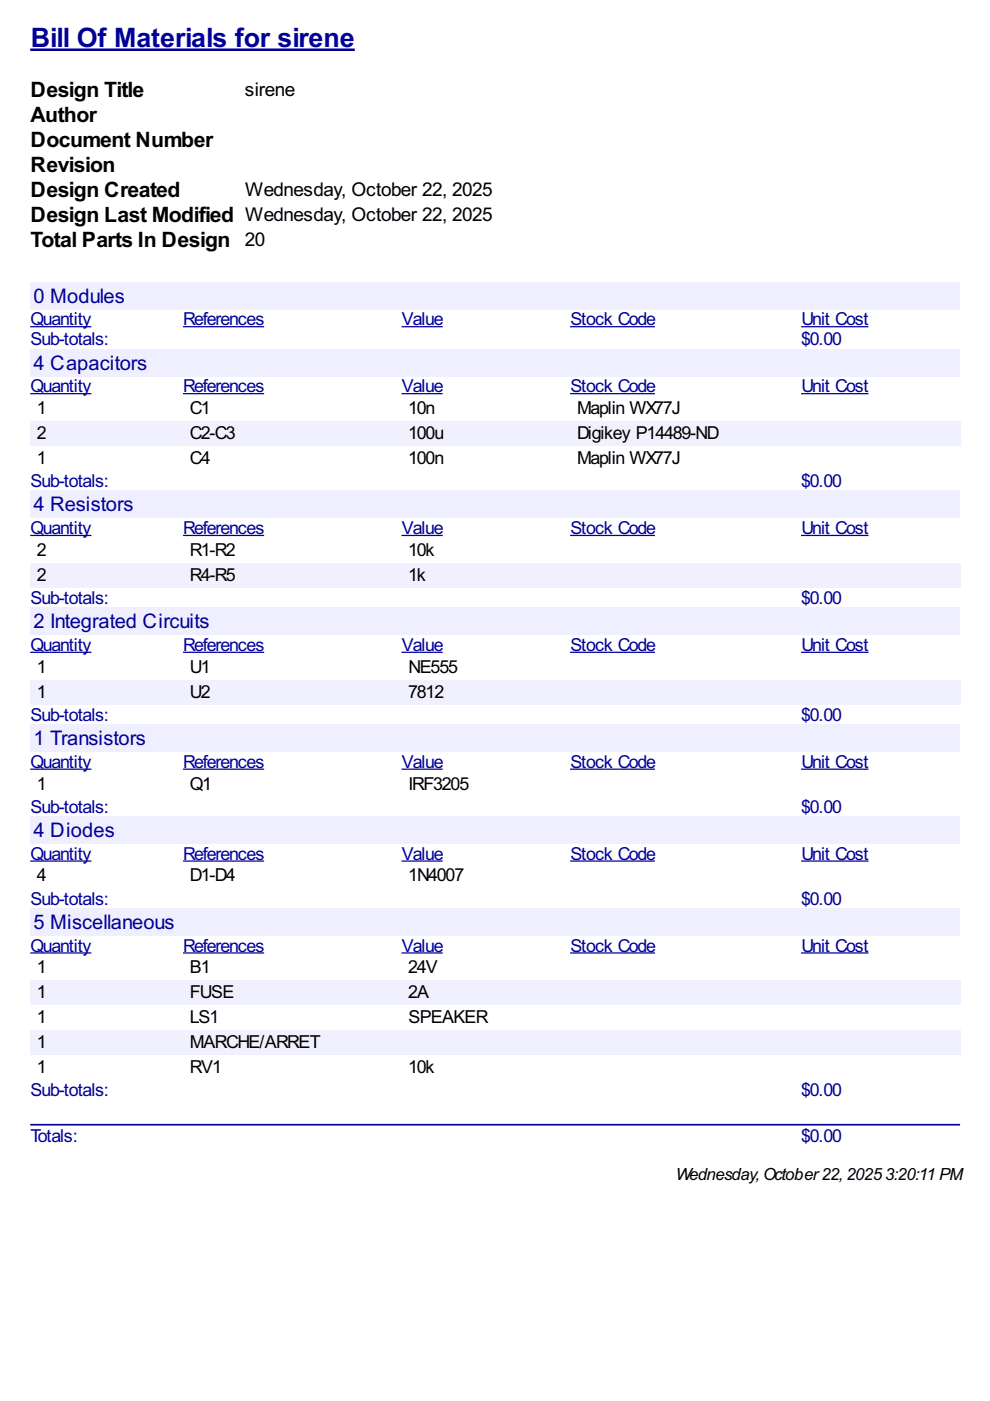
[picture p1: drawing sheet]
<svg xmlns="http://www.w3.org/2000/svg" width="210mm" height="297mm" viewBox="0 0 210 297" stroke-linecap="round" stroke-linejoin="round" font-family="sans-serif">
<defs><g id="words">
<text font-size="6.3" fill="#009" x="6.5" y="10">Bill Of Materials for sirene</text>
<g font-size="5">
<text x="6.5" y="20.6">Design Title</text>
<text x="6.5" y="25.9">Author</text>
<text x="6.5" y="31.2">Document Number</text>
<text x="6.5" y="36.5">Revision</text>
<text x="6.5" y="41.8">Design Created</text>
<text x="6.5" y="47.1">Design Last Modified Wednesday, October 22, 2025</text>
<text x="6.5" y="52.3">Total Parts In Design 20</text>
</g>
<g font-size="4.8" fill="#009">
<text x="7.1" y="64.2">0 Modules</text>
<text x="7.1" y="78.3">4 Capacitors</text>
<text x="7.1" y="108.4">4 Resistors</text>
<text x="7.1" y="133.2">2 Integrated Circuits</text>
<text x="7.1" y="158">1 Transistors</text>
<text x="7.1" y="177.4">4 Diodes</text>
<text x="7.1" y="196.9">5 Miscellaneous</text>
</g>
<g font-size="4.5">
<text x="51.9" y="20.3">sirene</text>
<text x="52" y="41.5">Wednesday, October 22, 2025</text>
</g>
<g font-size="4.2" fill="#009">
<text x="6.5" y="69">Quantity</text>
<text x="38.9" y="69">References</text>
<text x="85.2" y="69">Value</text>
<text x="120.9" y="69">Stock Code</text>
<text x="169.9" y="69">Unit Cost</text>
<text x="6.5" y="73.2">Sub-totals:</text>
<text x="169.8" y="73.2">$0.00</text>
<text x="6.5" y="83.2">Quantity</text>
<text x="38.9" y="83.2">References</text>
<text x="85.2" y="83.2">Value</text>
<text x="120.9" y="83.2">Stock Code</text>
<text x="169.9" y="83.2">Unit Cost</text>
<text x="6.5" y="103.3">Sub-totals:</text>
<text x="169.8" y="103.3">$0.00</text>
<text x="6.5" y="113.3">Quantity</text>
<text x="38.9" y="113.3">References</text>
<text x="85.2" y="113.3">Value</text>
<text x="120.9" y="113.3">Stock Code</text>
<text x="169.9" y="113.3">Unit Cost</text>
<text x="6.5" y="128.1">Sub-totals:</text>
<text x="169.8" y="128.1">$0.00</text>
<text x="6.5" y="138">Quantity</text>
<text x="38.9" y="138">References</text>
<text x="85.2" y="138">Value</text>
<text x="120.9" y="138">Stock Code</text>
<text x="169.9" y="138">Unit Cost</text>
<text x="6.5" y="152.9">Sub-totals:</text>
<text x="169.8" y="152.9">$0.00</text>
<text x="6.5" y="162.8">Quantity</text>
<text x="38.9" y="162.8">References</text>
<text x="85.2" y="162.8">Value</text>
<text x="120.9" y="162.8">Stock Code</text>
<text x="169.9" y="162.8">Unit Cost</text>
<text x="6.5" y="172.3">Sub-totals:</text>
<text x="169.8" y="172.3">$0.00</text>
<text x="6.5" y="182.3">Quantity</text>
<text x="38.9" y="182.3">References</text>
<text x="85.2" y="182.3">Value</text>
<text x="120.9" y="182.3">Stock Code</text>
<text x="169.9" y="182.3">Unit Cost</text>
<text x="6.5" y="191.8">Sub-totals:</text>
<text x="169.8" y="191.8">$0.00</text>
<text x="6.5" y="201.8">Quantity</text>
<text x="38.9" y="201.8">References</text>
<text x="85.2" y="201.8">Value</text>
<text x="120.9" y="201.8">Stock Code</text>
<text x="169.9" y="201.8">Unit Cost</text>
<text x="6.5" y="232.5">Sub-totals:</text>
<text x="169.8" y="232.5">$0.00</text>
<text x="6.5" y="242.1">Totals:</text>
<text x="169.8" y="242.1">$0.00</text>
</g>
<g font-size="4.2">
<text x="7.8" y="87.8">1</text>
<text x="40.3" y="87.8">C1</text>
<text x="86.5" y="87.8">10n</text>
<text x="122.3" y="87.8">Maplin WX77J</text>
<text x="7.8" y="93.1">2</text>
<text x="40.3" y="93.1">C2-C3</text>
<text x="86.5" y="93.1">100u</text>
<text x="122.3" y="93.1">Digikey P14489-ND</text>
<text x="7.8" y="98.4">1</text>
<text x="40.3" y="98.4">C4</text>
<text x="86.5" y="98.4">100n</text>
<text x="122.3" y="98.4">Maplin WX77J</text>
<text x="7.8" y="117.8">2</text>
<text x="40.3" y="117.8">R1-R2</text>
<text x="86.5" y="117.8">10k</text>
<text x="7.8" y="123.1">2</text>
<text x="40.3" y="123.1">R4-R5</text>
<text x="86.5" y="123.1">1k</text>
<text x="7.8" y="142.6">1</text>
<text x="40.3" y="142.6">U1</text>
<text x="86.6" y="142.6">NE555</text>
<text x="7.8" y="147.9">1</text>
<text x="40.3" y="147.9">U2</text>
<text x="86.5" y="147.9">7812</text>
<text x="7.8" y="167.4">1</text>
<text x="40.3" y="167.4">Q1</text>
<text x="86.6" y="167.4">IRF3205</text>
<text x="7.8" y="186.9">4</text>
<text x="40.3" y="186.9">D1-D4</text>
<text x="86.5" y="186.9">1N4007</text>
<text x="7.8" y="206.4">1</text>
<text x="40.3" y="206.4">B1</text>
<text x="86.5" y="206.4">24V</text>
<text x="7.8" y="211.7">1</text>
<text x="40.3" y="211.7">FUSE</text>
<text x="86.5" y="211.7">2A</text>
<text x="7.8" y="216.9">1</text>
<text x="40.3" y="216.9">LS1</text>
<text x="86.6" y="216.9">SPEAKER</text>
<text x="7.8" y="222.2">1</text>
<text x="7.8" y="227.5">1</text>
<text x="40.3" y="222.2">MARCHE/ARRET</text>
<text x="40.3" y="227.5">RV1</text>
<text x="86.5" y="227.5">10k</text>
</g>
<text font-size="4" x="143.3" y="250.3">Wednesday,October22,20253:20:11 PM</text>
</g></defs>
<path d="M6.4 10.6h68.8" fill="none" stroke="#009" stroke-width=".53"/>
<g fill="#efefff">
<path d="M6.4 59.8h197.2v5.8h-197.2z"/>
<path d="M6.9 60h19.3v4.8h-19.3z"/>
</g>
<path d="M6.4 69.3h13M38.8 69.3h17.2M85.1 69.3h8.8M120.9 69.3h18M169.8 69.3h14.3" fill="none" stroke="#009" stroke-width=".26"/>
<g fill="#efefff">
<path d="M6.4 74h197.2v5.8h-197.2z"/>
<path d="M6.9 74.3h24.1v4.8h-24.1z"/>
</g>
<path d="M6.4 83.5h13M38.8 83.5h17.2M85.1 83.5h8.8M120.9 83.5h18M169.8 83.5h14.3" fill="none" stroke="#009" stroke-width=".26"/>
<g fill="#f0f0fe">
<path d="M6.4 89.3h32.4v5.3h-32.4z"/>
<path d="M7.7 89.4h1.8v4.2h-1.8z"/>
<path d="M38.8 89.3h46.3v5.3h-46.3z"/>
<path d="M40 89.4h9.5v4.2h-9.5z"/>
<path d="M85.1 89.3h35.8v5.3h-35.8z"/>
<path d="M86.3 89.4h7.4v4.2h-7.4z"/>
<path d="M120.9 89.3h49v5.3h-49z"/>
<path d="M122.3 89.4h29.9v4.2h-29.9z"/>
<path d="M169.9 89.3h33.7v5.3h-33.7z"/>
</g>
<g fill="#efefff">
<path d="M6.4 104.1h197.2v5.7h-197.2z"/>
<path d="M6.9 104.2h21.2v4.8h-21.2z"/>
</g>
<path d="M6.4 113.5h13M38.8 113.5h17.2M85.1 113.5h8.8M120.9 113.5h18M169.8 113.5h14.3" fill="none" stroke="#009" stroke-width=".26"/>
<g fill="#f0f0fe">
<path d="M6.4 119.3h32.4v5.3h-32.4z"/>
<path d="M7.7 119.6h1.8v4.2h-1.8z"/>
<path d="M38.8 119.3h46.3v5.3h-46.3z"/>
<path d="M40 119.6h9.5v4.2h-9.5z"/>
<path d="M85.1 119.3h35.8v5.3h-35.8z"/>
<path d="M86.3 119.6h3.7v4.2h-3.7z"/>
<path d="M120.9 119.3h49v5.3h-49z"/>
<path d="M169.9 119.3h33.7v5.3h-33.7z"/>
</g>
<g fill="#efefff">
<path d="M6.4 128.9h197.2v5.7h-197.2z"/>
<path d="M6.9 129.1h37.3v4.7h-37.3z"/>
</g>
<path d="M6.4 138.3h13M38.8 138.3h17.2M85.1 138.3h8.8M120.9 138.3h18M169.8 138.3h14.3" fill="none" stroke="#009" stroke-width=".26"/>
<g fill="#f0f0fe">
<path d="M6.4 144.1h32.4v5.3h-32.4z"/>
<path d="M7.7 144.4h1.8v4.2h-1.8z"/>
<path d="M38.8 144.1h46.3v5.3h-46.3z"/>
<path d="M40 144.4h4.2v4.2h-4.2z"/>
<path d="M85.1 144.1h35.8v5.3h-35.8z"/>
<path d="M86.3 144.4h7.4v4.2h-7.4z"/>
<path d="M120.9 144.1h49v5.3h-49z"/>
<path d="M169.9 144.1h33.7v5.3h-33.7z"/>
</g>
<g fill="#efefff">
<path d="M6.4 153.6h197.2v5.8h-197.2z"/>
<path d="M6.9 153.9h23.8v4.8h-23.8z"/>
</g>
<path d="M6.4 163.1h13M38.8 163.1h17.2M85.1 163.1h8.8M120.9 163.1h18M169.8 163.1h14.3" fill="none" stroke="#009" stroke-width=".26"/>
<g fill="#efefff">
<path d="M6.4 173.1h197.2v5.8h-197.2z"/>
<path d="M6.9 173.2h17.2v4.8h-17.2z"/>
</g>
<path d="M6.4 182.6h13M38.8 182.6h17.2M85.1 182.6h8.8M120.9 182.6h18M169.8 182.6h14.3" fill="none" stroke="#009" stroke-width=".26"/>
<g fill="#efefff">
<path d="M6.4 192.6h197.2v5.7h-197.2z"/>
<path d="M6.9 192.8h29.9v4.8h-29.9z"/>
</g>
<path d="M6.4 202h13M38.8 202h17.2M85.1 202h8.8M120.9 202h18M169.8 202h14.3" fill="none" stroke="#009" stroke-width=".26"/>
<g fill="#f0f0fe">
<path d="M6.4 207.9h32.4v5.3h-32.4z"/>
<path d="M7.7 208.2h1.8v4.2h-1.8z"/>
<path d="M38.8 207.9h46.3v5.3h-46.3z"/>
<path d="M40 208.2h9.2v4.2h-9.2z"/>
<path d="M85.1 207.9h35.8v5.3h-35.8z"/>
<path d="M86.3 208.2h4.2v4.2h-4.2z"/>
<path d="M120.9 207.9h49v5.3h-49z"/>
<path d="M169.9 207.9h33.7v5.3h-33.7z"/>
<path d="M6.4 218.4h32.4v5.3h-32.4z"/>
<path d="M7.7 218.7h1.8v4.3h-1.8z"/>
<path d="M38.8 218.4h46.3v5.3h-46.3z"/>
<path d="M40 218.7h27.2v4.3h-27.2z"/>
<path d="M85.1 218.4h35.8v5.3h-35.8z"/>
<path d="M120.9 218.4h49v5.3h-49z"/>
<path d="M169.9 218.4h33.7v5.3h-33.7z"/>
</g>
<path d="M6.6 238.5h196.8" fill="none" stroke="#009" stroke-width=".35"/>
<use href="#words"/>
</svg>
